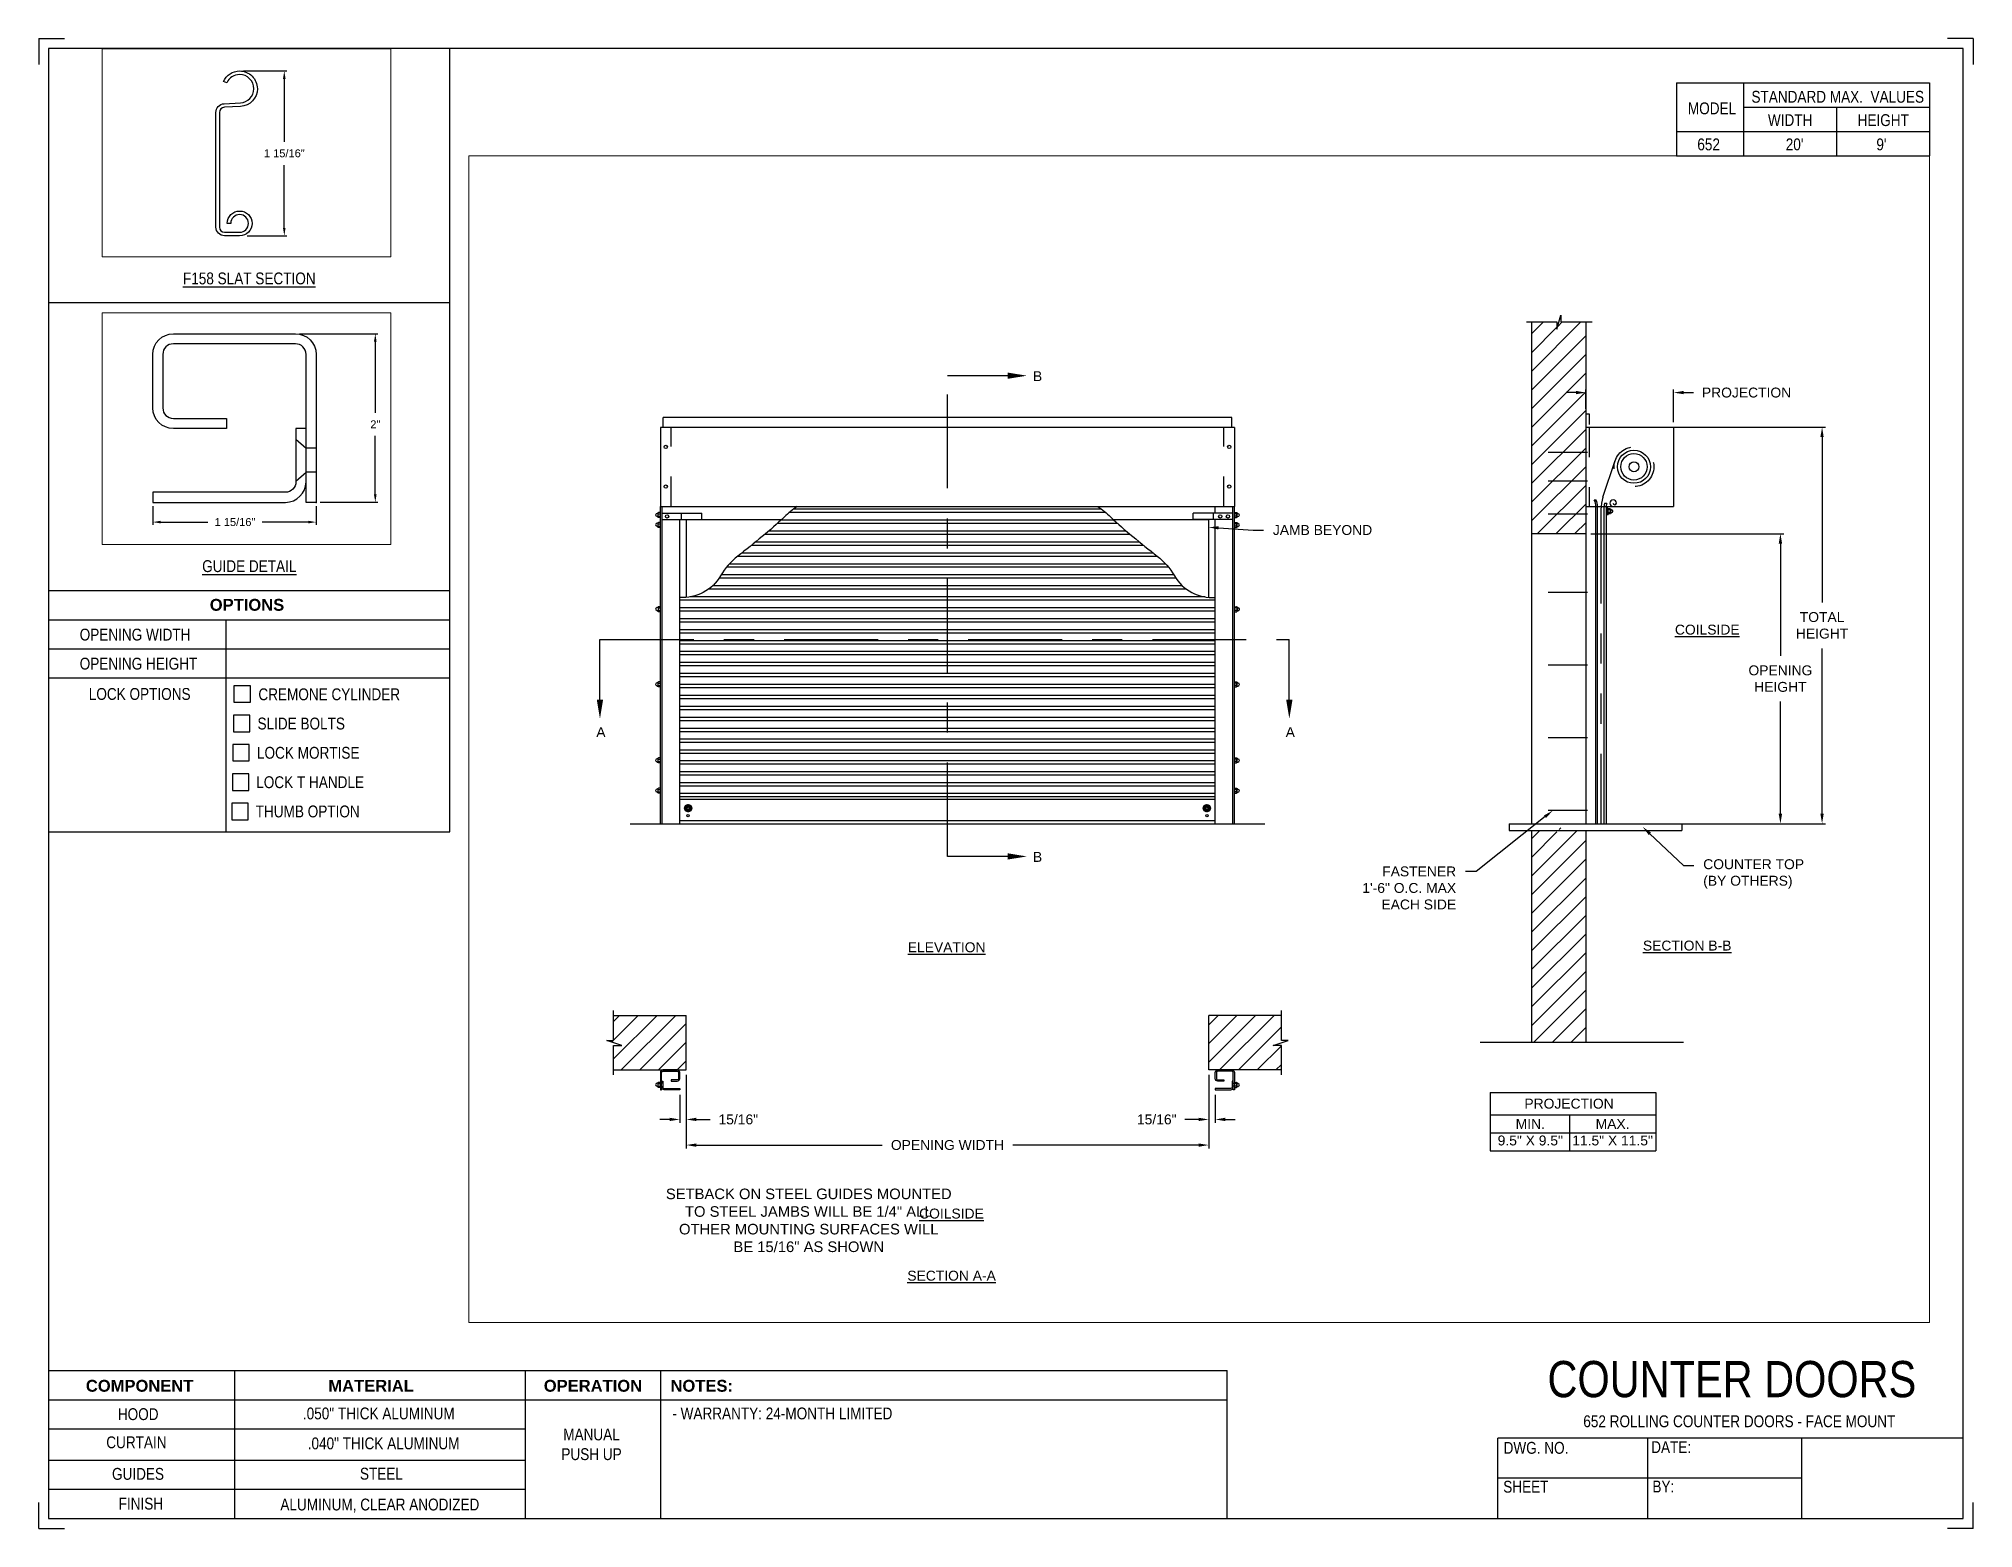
# Paper-space layout '652 PUSH UP' of a CAD drawing. Header units: inches. Extents: x 0.1 to 10.9, y 0.1 to 8.4.
# The model-space entities are those that its viewports show. They can reach past a viewport. Long polylines and large blocks are cut down to what shows.
import ezdxf
from ezdxf import colors
from ezdxf.entities.mleader import LeaderData, LeaderLine
from ezdxf.math import Vec2, Vec3

# ---------------------------------------------------------------- set-up
doc = ezdxf.new("R2010")
doc.units = ezdxf.units.IN
doc.header["$LTSCALE"] = 0.25
doc.header["$MEASUREMENT"] = 0
for name, pattern in [('CENTER', [2, 1.25, -0.25, 0.25, -0.25]), ('CENTER2', [1.125, 0.75, -0.125, 0.125, -0.125]), ('HIDDEN', [0.375, 0.25, -0.125]), ('HIDDEN2', [0.1875, 0.125, -0.0625]), ('PHANTOM', [2.5, 1.25, -0.25, 0.25, -0.25, 0.25, -0.25])]:
    doc.linetypes.add(name, pattern=pattern)
for name, color, linetype in [('ANNOTATIONS', 1, 'Continuous'), ('DETAILS', 4, 'Continuous'), ('PUSH UP', 7, 'Continuous'), ('SECTION CUTS', 6, 'CENTER'), ('TITLE BLOCK', 7, 'Continuous')]:
    doc.layers.add(name, color=color, linetype=linetype)
doc.styles.add('ARIAL', font='arial.ttf', dxfattribs={"height": 0.09375})
doc.styles.add('CADdetails-DIMENSIONS', font='ARIALN.TTF', dxfattribs={"height": 2.38})
doc.styles.get("Standard").update_dxf_attribs({"font": 'romans.shx'})
doc.dimstyles.new('ARIAL', dxfattribs={"dimtxt": 0.09375, "dimasz": 0.09375, "dimexe": 0.03125, "dimexo": 0.046875, "dimgap": 0.09, "dimtad": 0, "dimtih": 1, "dimtoh": 1, "dimdec": 4, "dimzin": 0, "dimdsep": 46, "dimlunit": 4, "dimtxsty": 'ARIAL', "dimcen": 0.09, "dimadec": 0, "dimazin": 0, "dimtfac": 1, "dimtdec": 4, "dimtix": 1, "dimtofl": 0, "dimtmove": 0, "dimatfit": 3, "dimfxl": 0.18, "dimfrac": 2, "dimtolj": 1, "dimtzin": 0, "dimarcsym": 0})
doc.dimstyles.new('STANDARD$0', dxfattribs={"dimtxt": 0.09375, "dimasz": 0.09375, "dimexe": 0.03125, "dimexo": 0.046875, "dimgap": 0.09, "dimtad": 0, "dimtih": 1, "dimtoh": 1, "dimdec": 4, "dimzin": 0, "dimdsep": 46, "dimtxsty": 'ARIAL', "dimcen": 0.09, "dimadec": 0, "dimazin": 0, "dimtfac": 1, "dimtdec": 4, "dimtofl": 0, "dimtmove": 0, "dimatfit": 1, "dimfxl": 1, "dimtolj": 1, "dimtzin": 0, "dimarcsym": 0})
pattern_1 = [(45, (-17.93396, 0.7483), (-0.088388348, 0.088388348), [])]
pattern_2 = [(45, (-18.69422, 0.7483), (-0.08838835, 0.08838835), [])]

psp = doc.layouts.new('652 PUSH UP')

# ---------------------------------------------------------------- texts
at = {"layer": 'TITLE BLOCK', "attachment_point": 2, "style": 'CADdetails-DIMENSIONS'}
for s, width, insert, char_height in [('MODEL', 0.28815, (9.45, 8.068), 0.0664), ('STANDARD MAX.  VALUES', 1.75949, (10.155, 8.133), 0.06641), ('WIDTH', 0.42908, (9.888, 8.002), 0.0664), ('HEIGHT', 0.42908, (10.41, 8.002), 0.0664), ('\\pxqc;652', 0.29952, (9.431, 7.866), 0.0664)]:
    psp.add_mtext_dynamic_manual_height_columns(s, width=width, gutter_width=1.363, heights=[0], dxfattribs=dict(at, insert=insert, char_height=char_height))
at = {"layer": 'TITLE BLOCK', "style": 'CADdetails-DIMENSIONS'}
for s, insert, char_height, width, attachment_point in [("20'", (9.913, 7.866), 0.0664, 1.75949, 2), ("9'", (10.4, 7.866), 0.0664, 1.75949, 2), ('{\\LF158 SLAT SECTION}', (1.248, 7.114), 0.06641, 1.75949, 2), ('{\\LGUIDE DETAIL}', (1.248, 5.5), 0.06641, 1.75949, 2), ('{\\fArial|b1|i0|c0|p34;OPTIONS}', (1.235, 5.283), 0.06641, 1.75949, 2), ('OPENING WIDTH', (0.297, 5.116), 0.06641, 1.30693, 1), ('OPENING HEIGHT', (0.297, 4.953), 0.06641, 1.30693, 1), ('LOCK OPTIONS', (0.348, 4.783), 0.06641, 1.30693, 1), ('CREMONE CYLINDER', (1.299, 4.781), 0.06641, 1.23928, 1), ('SLIDE BOLTS', (1.294, 4.617), 0.06641, 1.53035, 1), ('LOCK MORTISE', (1.291, 4.453), 0.06641, 1.53035, 1), ('LOCK T HANDLE', (1.287, 4.288), 0.06641, 1.53035, 1), ('THUMB OPTION', (1.284, 4.124), 0.06641, 1.53035, 1), ('\\A1;\\pxqc;COUNTER DOORS', (10.772, 1.008), 0.20312, 2.42116, 3), ('{\\fArial|b1|i0|c0|p34;COMPONENT}', (0.633, 0.902), 0.06641, 1.75949, 2), ('{\\fArial|b1|i0|c0|p34;MATERIAL}', (1.931, 0.902), 0.06641, 1.75949, 2), ('{\\fArial|b1|i0|c0|p34;OPERATION}', (3.175, 0.902), 0.06641, 1.75949, 2), ('{\\fArial|b1|i0|c0|p34;NOTES:}', (3.785, 0.902), 0.06641, 1.75949, 2), ('HOOD', (0.625, 0.743), 0.0664, 1.75949, 2), ('  .050" THICK ALUMINUM', (1.953, 0.747), 0.06641, 1.75949, 2), ('\\pxql,t2;- WARRANTY: 24-MONTH LIMITED', (5.176, 0.747), 0.06641, 3.11182, 2), ('652 ROLLING COUNTER DOORS - FACE MOUNT', (9.603, 0.703), 0.06641, 2.79915, 2), ('CURTAIN', (0.615, 0.585), 0.0664, 1.75949, 2), ('  .040" THICK ALUMINUM', (1.98, 0.579), 0.06641, 1.75949, 2), ('\\pxqc;\\PMANUAL PUSH UP', (3.167, 0.74), 0.06641, 0.40286, 2), ('DWG. NO.', (8.463, 0.554), 0.0664, 1.75949, 2), ('DATE:', (9.221, 0.558), 0.0664, 1.75949, 2), ('GUIDES', (0.624, 0.408), 0.0664, 1.75949, 2), ('STEEL', (1.989, 0.409), 0.0664, 1.75949, 2), ('SHEET', (8.406, 0.336), 0.0664, 1.75949, 2), ('BY:', (9.177, 0.337), 0.0664, 1.75949, 2), ('FINISH', (0.64, 0.241), 0.0664, 1.75949, 2), ('ALUMINUM, CLEAR ANODIZED', (1.98, 0.236), 0.06641, 1.75949, 2)]:
    psp.add_mtext(s, dxfattribs=dict(at, insert=insert, char_height=char_height, width=width, attachment_point=attachment_point))

msp = doc.modelspace()

# ---------------------------------------------------------------- texts
at = {"layer": 'ANNOTATIONS', "char_height": 0.09375, "attachment_point": 2, "style": 'ARIAL'}
for s, insert, width in [('{\\LCOILSIDE}', (186.74487, 260.94368), 1.3823677), ('{\\LELEVATION}', (179.55534, 257.94019), 3.0834986), ('{\\LSECTION B-B}', (186.55482, 257.95615), 1.3823677), ('{\\LCOILSIDE}', (179.60081, 255.42212), 1.3823677), ('{\\LSECTION A-A}', (179.60195, 254.83468), 1.3823677)]:
    msp.add_mtext(s, dxfattribs=dict(at, insert=insert, width=width))
for s, width, insert in [('PROJECTION ', 1.7594917, (185.43811, 256.4615)), ('MIN.\\P9.5" X 9.5" ', 0.6711642, (185.07208, 256.26951)), ('MAX.\\P11.5" X 11.5"', 0.7869326, (185.84973, 256.26951))]:
    msp.add_mtext_dynamic_manual_height_columns(s, width=width, gutter_width=1.36268, heights=[0], dxfattribs=dict(at, insert=insert))
at = {"layer": 'ANNOTATIONS', "linetype": 'Continuous', "insert": (176.90145, 255.61134), "char_height": 0.1, "attachment_point": 1, "style": 'ARIAL'}
msp.add_mtext('\\pxqc;SETBACK ON STEEL GUIDES MOUNTED\\PTO STEEL JAMBS WILL BE 1/4" ALL\\POTHER MOUNTING SURFACES WILL\\PBE 15/16" AS SHOWN', dxfattribs=at)
at = {"layer": 'SECTION CUTS', "style": 'ARIAL'}
for s, p in [('B', (180.37124, 263.24627)), ('A', (176.24391, 259.88065)), ('A', (182.75987, 259.88065)), ('B', (180.37124, 258.70055))]:
    msp.add_text(s, height=0.09375, dxfattribs=at).set_placement(p)

# ---------------------------------------------------------------- blocks, each defined once
blk = doc.blocks.new('*D5')
at = {"layer": 'ANNOTATIONS', "color": 0, "lineweight": -2, "transparency": 16777216}
for p, q in [((170.877, 254.326), (170.877, 254.107)), ((172.814, 254.326), (172.814, 254.107)), ((170.971, 254.138), (171.53, 254.138)), ((172.721, 254.138), (172.173, 254.138))]:
    blk.add_line(p, q, dxfattribs=at)
at = {"layer": 'ANNOTATIONS', "color": 0, "transparency": 16777216}
for points in [[(170.971, 254.154), (170.971, 254.123), (170.877, 254.138)], [(172.721, 254.154), (172.721, 254.123), (172.814, 254.138)]]:
    blk.add_solid(points, dxfattribs=at)
at = {"layer": 'defpoints', "color": 0, "transparency": 16777216}
for p in [(170.877, 254.373), (172.814, 254.373), (170.877, 254.138)]:
    blk.add_point(p, dxfattribs=at)
at = {"layer": 'ANNOTATIONS', "color": 0, "transparency": 16777216, "insert": (171.852, 254.138), "char_height": 0.09375, "attachment_point": 5, "style": 'ARIAL'}
blk.add_mtext('\\A1;1 15/16"', dxfattribs=at)
blk = doc.blocks.new('*D6')
at = {"layer": 'ANNOTATIONS', "color": 0, "lineweight": -2, "transparency": 16777216}
for p, q in [((172.616, 256.373), (173.547, 256.373)), ((173.516, 256.279), (173.516, 255.435)), ((173.516, 254.466), (173.516, 255.161)), ((172.861, 254.373), (173.547, 254.373))]:
    blk.add_line(p, q, dxfattribs=at)
at = {"layer": 'ANNOTATIONS', "color": 0, "transparency": 16777216}
for points in [[(173.5, 256.279), (173.531, 256.279), (173.516, 256.373)], [(173.5, 254.466), (173.531, 254.466), (173.516, 254.373)]]:
    blk.add_solid(points, dxfattribs=at)
at = {"layer": 'defpoints', "color": 0, "transparency": 16777216}
for p in [(172.569, 256.373), (173.516, 256.373), (172.814, 254.373)]:
    blk.add_point(p, dxfattribs=at)
at = {"layer": 'ANNOTATIONS', "color": 0, "transparency": 16777216, "insert": (173.516, 255.298), "char_height": 0.0938, "attachment_point": 5, "style": 'ARIAL'}
blk.add_mtext('\\A1;2"', dxfattribs=at)
blk = doc.blocks.new('*D7')
at = {"layer": 'ANNOTATIONS', "color": 0, "lineweight": -2, "transparency": 16777216}
for p, q in [((177.094, 256.686), (177.094, 255.991)), ((182.032, 256.686), (182.032, 255.991)), ((177.188, 256.023), (178.947, 256.023)), ((181.938, 256.023), (180.18, 256.023))]:
    blk.add_line(p, q, dxfattribs=at)
at = {"layer": 'ANNOTATIONS', "color": 0, "transparency": 16777216}
for points in [[(177.188, 256.038), (177.188, 256.007), (177.094, 256.023)], [(181.938, 256.038), (181.938, 256.007), (182.032, 256.023)]]:
    blk.add_solid(points, dxfattribs=at)
at = {"layer": 'defpoints', "color": 0, "transparency": 16777216}
for p in [(177.094, 256.733), (182.032, 256.733), (182.032, 256.023)]:
    blk.add_point(p, dxfattribs=at)
at = {"layer": 'ANNOTATIONS', "color": 0, "transparency": 16777216, "insert": (179.563, 256.023), "char_height": 0.09375, "width": 2.38041, "attachment_point": 5, "style": 'ARIAL'}
blk.add_mtext('\\A1;OPENING WIDTH', dxfattribs=at)
blk = doc.blocks.new('*D9')
at = {"layer": 'ANNOTATIONS', "color": 0, "lineweight": -2, "transparency": 16777216}
for p, q in [((182.032, 256.686), (182.032, 256.234)), ((182.094, 256.498), (182.094, 256.234)), ((181.938, 256.265), (181.808, 256.265)), ((182.188, 256.265), (182.282, 256.265))]:
    blk.add_line(p, q, dxfattribs=at)
at = {"layer": 'ANNOTATIONS', "color": 0, "transparency": 16777216}
for points in [[(181.938, 256.281), (181.938, 256.25), (182.032, 256.265)], [(182.188, 256.281), (182.188, 256.25), (182.094, 256.265)]]:
    blk.add_solid(points, dxfattribs=at)
at = {"layer": 'defpoints', "color": 0, "transparency": 16777216}
for p in [(182.032, 256.733), (182.094, 256.545), (182.094, 256.265)]:
    blk.add_point(p, dxfattribs=at)
at = {"layer": 'ANNOTATIONS', "color": 0, "transparency": 16777216, "insert": (181.541, 256.265), "char_height": 0.0938, "attachment_point": 5, "style": 'ARIAL'}
blk.add_mtext('\\A1;15/16"', dxfattribs=at)
blk = doc.blocks.new('*D10')
at = {"layer": 'ANNOTATIONS', "color": 0, "lineweight": -2, "transparency": 16777216}
for p, q in [((177.094, 256.686), (177.094, 256.234)), ((177.032, 256.498), (177.032, 256.234)), ((176.938, 256.265), (176.844, 256.265)), ((177.188, 256.265), (177.319, 256.265))]:
    blk.add_line(p, q, dxfattribs=at)
at = {"layer": 'ANNOTATIONS', "color": 0, "transparency": 16777216}
for points in [[(176.938, 256.281), (176.938, 256.25), (177.032, 256.265)], [(177.188, 256.281), (177.188, 256.25), (177.094, 256.265)]]:
    blk.add_solid(points, dxfattribs=at)
at = {"layer": 'defpoints', "color": 0, "transparency": 16777216}
for p in [(177.094, 256.733), (177.032, 256.545), (177.032, 256.265)]:
    blk.add_point(p, dxfattribs=at)
at = {"layer": 'ANNOTATIONS', "color": 0, "transparency": 16777216, "insert": (177.586, 256.265), "char_height": 0.0938, "attachment_point": 5, "style": 'ARIAL'}
blk.add_mtext('\\A1;15/16"', dxfattribs=at)
blk = doc.blocks.new('*X8')
at = {"color": 0, "linetype": 'Continuous'}
for p, q in [((2.144, 5.299), (2.185, 5.339)), ((2.144, 5.304), (2.18, 5.339)), ((2.144, 5.309), (2.174, 5.339)), ((2.145, 5.294), (2.189, 5.338)), ((2.146, 5.317), (2.167, 5.338)), ((2.147, 5.29), (2.193, 5.336)), ((2.149, 5.287), (2.167, 5.305)), ((2.164, 5.274), (2.209, 5.319)), ((2.168, 5.272), (2.211, 5.315)), ((2.172, 5.271), (2.212, 5.311)), ((2.177, 5.271), (2.212, 5.306)), ((2.178, 5.316), (2.196, 5.334)), ((2.183, 5.315), (2.2, 5.332)), ((2.186, 5.313), (2.203, 5.329)), ((2.188, 5.31), (2.205, 5.326)), ((2.189, 5.305), (2.207, 5.323)), ((2.151, 5.284), (2.168, 5.3)), ((2.154, 5.281), (2.17, 5.297)), ((2.157, 5.278), (2.174, 5.295)), ((2.16, 5.276), (2.178, 5.294)), ((2.183, 5.271), (2.212, 5.3)), ((2.191, 5.273), (2.21, 5.293))]:
    blk.add_line(p, q, dxfattribs=at)
blk = doc.blocks.new('*D11')
at = {"layer": 'ANNOTATIONS', "color": 0, "lineweight": -2, "transparency": 16777216}
for p, q in [((185.505, 263.138), (185.411, 263.138)), ((185.598, 262.984), (185.598, 263.169)), ((186.427, 262.858), (186.427, 263.169)), ((186.521, 263.138), (186.614, 263.138))]:
    blk.add_line(p, q, dxfattribs=at)
at = {"layer": 'ANNOTATIONS', "color": 0, "transparency": 16777216}
for points in [[(185.505, 263.154), (185.505, 263.123), (185.598, 263.138)], [(186.521, 263.154), (186.521, 263.123), (186.427, 263.138)]]:
    blk.add_solid(points, dxfattribs=at)
at = {"layer": 'defpoints', "color": 0, "transparency": 16777216}
for p in [(186.427, 263.138), (185.598, 262.937), (186.427, 262.812)]:
    blk.add_point(p, dxfattribs=at)
at = {"layer": 'ANNOTATIONS', "color": 0, "transparency": 16777216, "insert": (187.116, 263.138), "char_height": 0.09375, "attachment_point": 5, "style": 'ARIAL'}
blk.add_mtext('\\A1;PROJECTION', dxfattribs=at)
blk = doc.blocks.new('*D12')
at = {"layer": 'ANNOTATIONS', "color": 0, "lineweight": -2, "transparency": 16777216}
for p, q in [((185.645, 261.804), (187.467, 261.804)), ((187.436, 261.711), (187.436, 260.65)), ((187.436, 259.155), (187.436, 260.216)), ((185.896, 259.062), (187.467, 259.062))]:
    blk.add_line(p, q, dxfattribs=at)
at = {"layer": 'ANNOTATIONS', "color": 0, "transparency": 16777216}
for points in [[(187.42, 261.711), (187.452, 261.711), (187.436, 261.804)], [(187.42, 259.155), (187.452, 259.155), (187.436, 259.062)]]:
    blk.add_solid(points, dxfattribs=at)
at = {"layer": 'defpoints', "color": 0, "transparency": 16777216}
for p in [(185.598, 261.804), (185.849, 259.062), (187.436, 259.062)]:
    blk.add_point(p, dxfattribs=at)
at = {"layer": 'ANNOTATIONS', "color": 0, "transparency": 16777216, "insert": (187.436, 260.433), "char_height": 0.09375, "attachment_point": 5, "style": 'ARIAL'}
blk.add_mtext('\\A1;OPENING \\PHEIGHT', dxfattribs=at)
blk = doc.blocks.new('*D13')
at = {"layer": 'ANNOTATIONS', "color": 0, "lineweight": -2, "transparency": 16777216}
for p, q in [((186.395, 262.812), (187.861, 262.812)), ((187.83, 262.718), (187.83, 261.154)), ((187.83, 259.155), (187.83, 260.719)), ((186.395, 259.062), (187.861, 259.062))]:
    blk.add_line(p, q, dxfattribs=at)
at = {"layer": 'ANNOTATIONS', "color": 0, "transparency": 16777216}
for points in [[(187.814, 262.718), (187.845, 262.718), (187.83, 262.812)], [(187.814, 259.155), (187.845, 259.155), (187.83, 259.062)]]:
    blk.add_solid(points, dxfattribs=at)
at = {"layer": 'defpoints', "color": 0, "transparency": 16777216}
for p in [(186.348, 262.812), (186.348, 259.062), (187.83, 259.062)]:
    blk.add_point(p, dxfattribs=at)
at = {"layer": 'ANNOTATIONS', "color": 0, "transparency": 16777216, "insert": (187.83, 260.937), "char_height": 0.0938, "attachment_point": 5, "style": 'ARIAL'}
blk.add_mtext('\\A1;TOTAL \\PHEIGHT', dxfattribs=at)
blk = doc.blocks.new('*D57')
at = {"layer": 'ANNOTATIONS', "color": 0, "lineweight": -2, "transparency": 16777216}
for p, q in [((171.954, 259.415), (172.468, 259.415)), ((172.437, 259.321), (172.437, 258.576)), ((172.437, 257.554), (172.437, 258.299)), ((171.996, 257.46), (172.468, 257.46))]:
    blk.add_line(p, q, dxfattribs=at)
at = {"layer": 'ANNOTATIONS', "color": 0, "transparency": 16777216}
for points in [[(172.421, 259.321), (172.452, 259.321), (172.437, 259.415)], [(172.421, 257.554), (172.452, 257.554), (172.437, 257.46)]]:
    blk.add_solid(points, dxfattribs=at)
at = {"layer": 'defpoints', "color": 0, "transparency": 16777216}
for p in [(171.907, 259.415), (171.949, 257.46), (172.437, 257.46)]:
    blk.add_point(p, dxfattribs=at)
at = {"layer": 'ANNOTATIONS', "color": 0, "transparency": 16777216, "insert": (172.437, 258.438), "char_height": 0.09375, "attachment_point": 5, "style": 'ARIAL'}
blk.add_mtext('\\A1;1 15/16"', dxfattribs=at)

# ---------------------------------------------------------------- dimensions: what is measured, and where the dimension line sits
at = {"layer": 'ANNOTATIONS'}
for base, p1, p2, text, picture, middle in [((186.42691, 263.13815), (185.59848, 262.93742), (186.42691, 262.81161), 'PROJECTION', '*D11', (187.11602, 263.13815)), ((177.03197, 256.26538), (177.09447, 256.73272), (177.03197, 256.54532), '15/16"', '*D10', (177.58554, 256.26538)), ((182.09447, 256.26538), (182.03197, 256.73272), (182.09447, 256.54532), '15/16"', '*D9', (181.54089, 256.26538))]:
    dim = msp.add_linear_dim(base=base, p1=p1, p2=p2, text=text, dimstyle='STANDARD$0', dxfattribs=at)
    dim.commit()
    dim.dimension.update_dxf_attribs({"geometry": picture, "text_midpoint": middle, "dimtype": 160})
for base, p1, p2, text, picture, middle in [((187.8298, 259.06161), (186.34848, 262.81161), (186.34848, 259.06161), 'TOTAL \\PHEIGHT', '*D13', (187.8298, 260.93661)), ((187.43605, 259.06161), (185.59848, 261.80441), (185.84878, 259.06161), 'OPENING \\PHEIGHT', '*D12', (187.43605, 260.43301))]:
    dim = msp.add_linear_dim(base=base, p1=p1, p2=p2, angle=90, text=text, dimstyle='STANDARD$0', dxfattribs=at)
    dim.commit()
    dim.dimension.update_dxf_attribs({"geometry": picture, "text_midpoint": middle})
dim = msp.add_linear_dim(base=(172.43684, 257.46018), p1=(171.90727, 259.41499), p2=(171.94944, 257.46018), angle=90, text='1 15/16"', dimstyle='STANDARD$0', dxfattribs=at)
dim.commit()
dim.dimension.update_dxf_attribs({"geometry": '*D57', "text_midpoint": (172.43684, 258.43759), "dimtype": 160})
dim = msp.add_linear_dim(base=(182.03197, 256.0225), p1=(177.09447, 256.73272), p2=(182.03197, 256.73272), text='OPENING WIDTH', dimstyle='STANDARD$0', dxfattribs=at)
dim.commit()
dim.dimension.update_dxf_attribs({"geometry": '*D7', "text_midpoint": (179.56322, 256.0225)})
for base, p2, angle, picture, middle in [((173.51571, 256.37255), (172.56934, 256.37255), 90, '*D6', (173.51571, 255.29795)), ((170.87684, 254.13825), (170.87684, 254.37255), 180, '*D5', (171.85177, 254.13825))]:
    dim = msp.add_linear_dim(base=base, p1=(172.81434, 254.37255), p2=p2, angle=angle, dimstyle='ARIAL', dxfattribs=at)
    dim.commit()
    dim.dimension.update_dxf_attribs({"geometry": picture, "text_midpoint": middle, "dimtype": 160})

# ---------------------------------------------------------------- hatches: boundary and pattern name
at = {"layer": 'PUSH UP', "linetype": 'Continuous'}
h = msp.add_hatch(dxfattribs=at)
h.set_pattern_fill('ANSI31', color=256, style=0)
h.set_pattern_definition(pattern_1)
h.paths.add_polyline_path([(185.59848, 263.07154), (185.59848, 263.80613), (185.36198, 263.80613), (185.36198, 263.87079), (185.32357, 263.73743), (185.32357, 263.80613), (185.08285, 263.80613), (185.08285, 263.25583)])
h.paths.add_polyline_path([(185.08285, 263.25583), (185.08285, 261.80441), (185.59848, 261.80441), (185.59848, 263.05778), (185.59848, 263.07154)])
h = msp.add_hatch(dxfattribs=at)
h.set_pattern_fill('ANSI31', color=256, style=0)
h.set_pattern_definition(pattern_1)
h.paths.add_polyline_path([(185.59848, 258.99761), (185.36198, 258.99761), (185.36198, 259.06226), (185.32357, 258.92891), (185.32357, 258.99761), (185.08285, 258.99761), (185.08285, 256.99589), (185.59848, 256.99589)])
at = {"layer": 'PUSH UP'}
h = msp.add_hatch(dxfattribs=at)
h.set_pattern_fill('ANSI31', color=256, style=0)
h.set_pattern_definition(pattern_2)
h.paths.add_polyline_path([(177.09447, 257.24834), (176.40697, 257.24834), (176.40697, 257.01114), (176.34286, 257.01114), (176.48493, 256.96424), (176.40697, 256.96424), (176.40697, 256.73272), (177.09447, 256.73272), (177.09447, 256.89522)])
h = msp.add_hatch(dxfattribs=at)
h.set_pattern_fill('ANSI31', color=256, style=0)
h.set_pattern_definition(pattern_2)
h.paths.add_polyline_path([(182.78357, 257.01114), (182.71947, 257.01114), (182.71947, 257.24834), (182.03197, 257.24834), (182.03197, 256.73272), (182.05014, 256.73272), (182.71947, 256.73272), (182.71947, 256.96424), (182.6415, 256.96424)])

# ---------------------------------------------------------------- linework, layer by layer
at = {"layer": 'ANNOTATIONS'}
for p, q in [((184.6919, 256.52094), (184.6919, 255.96957)), ((184.6919, 256.52094), (186.25701, 256.52094)), ((186.25701, 256.52094), (186.25701, 255.96957)), ((184.6919, 256.30947), (186.25701, 256.30947)), ((185.44227, 256.30947), (185.44227, 255.96957)), ((184.6919, 256.13952), (186.25701, 256.13952)), ((184.6919, 255.96957), (186.25701, 255.96957))]:
    msp.add_line(p, q, dxfattribs=at)
at = {"layer": 'DETAILS'}
for p, q in [((171.9065, 259.41499), (171.90726, 259.41499)), ((171.9065, 259.37299), (171.90726, 259.37299)), ((171.12184, 256.37255), (172.56934, 256.37255)), ((172.57434, 255.12255), (172.69434, 255.01317)), ((172.81434, 255.01317), (172.69434, 255.01317)), ((172.57434, 254.62255), (172.69434, 254.73192)), ((172.81434, 254.73192), (172.69434, 254.73192))]:
    msp.add_line(p, q, dxfattribs=at)
msp.add_lwpolyline([(172.11727, 259.20499, -0.39895955), (171.91826, 258.99528), (171.72602, 258.9852, 0.39895955), (171.66726, 258.92329), (171.66726, 257.56418, 0.41421356), (171.72926, 257.50218), (171.90726, 257.50218, 2.41421356), (171.80226, 257.60718), (171.76026, 257.60718, -2.41421356), (171.90726, 257.46018), (171.72926, 257.46018, -0.41421356), (171.62526, 257.56418), (171.62526, 258.92329, -0.39895955), (171.72382, 259.02715), (171.91607, 259.03722, 0.39895955), (172.07527, 259.20499, 0.41491795), (171.90687, 259.37299, 0.29455643), (171.75408, 259.27495), (171.75377, 259.27426), (171.71555, 259.29168), (171.71586, 259.29237, -0.29428604), (171.9069, 259.41499, -0.41473176)], format="xyb", close=True, dxfattribs=at)
for points in [[(172.56934, 256.37255, -0.41421356), (172.81434, 256.12755), (172.81434, 254.37255), (172.69434, 254.37255), (172.69434, 256.12755, 0.41421356), (172.56934, 256.25255), (171.12184, 256.25255, 0.41421356), (170.99684, 256.12755), (170.99684, 255.49255, 0.41421356), (171.12184, 255.36755), (171.75184, 255.36755), (171.75184, 255.24755), (171.12184, 255.24755, -0.41421356), (170.87684, 255.49255), (170.87684, 256.12755, -0.41421356), (171.12184, 256.37255)], [(172.69434, 255.24755), (172.57434, 255.24755), (172.57434, 254.61755, -0.41421356), (172.44934, 254.49255), (170.87684, 254.49255), (170.87684, 254.37255), (172.44934, 254.37255, 0.41421356), (172.69434, 254.61755)]]:
    msp.add_lwpolyline(points, format="xyb", dxfattribs=at)
msp.add_point((172.81434, 254.37255), dxfattribs=at)
msp.add_point((172.81434, 254.37255), dxfattribs=at)
at = {"layer": 'PUSH UP', "linetype": 'Continuous'}
for p, q in [((185.32357, 263.73743), (185.36198, 263.87079)), ((185.36198, 263.87079), (185.36198, 263.80613)), ((185.03646, 263.80613), (185.32357, 263.80613)), ((185.08285, 263.80613), (185.08285, 259.06161)), ((185.32357, 263.80613), (185.32357, 263.73743)), ((185.36198, 263.80613), (185.65717, 263.80613)), ((185.59848, 259.06161), (185.59848, 263.80613)), ((182.27611, 262.8096), (176.85032, 262.8096)), ((176.85032, 262.8096), (176.85032, 262.06161)), ((182.25072, 262.90335), (176.87572, 262.90335)), ((176.87572, 262.8096), (176.87572, 262.90335)), ((182.25072, 262.8096), (182.25072, 262.90335)), ((182.27611, 262.8096), (182.27611, 262.06161)), ((185.59848, 262.93742), (185.6272, 262.93742)), ((185.59848, 262.81161), (186.42691, 262.81161)), ((185.6272, 262.93742), (185.6272, 262.83771)), ((186.42691, 262.81161), (186.42691, 262.06161)), ((176.85032, 262.61529), (176.85032, 262.25592)), ((185.75873, 262.15069), (185.87407, 262.49601)), ((176.85032, 259.06161), (176.85032, 262.06161)), ((176.85032, 262.06161), (182.27611, 262.06161)), ((176.86595, 259.06161), (176.86595, 262.06161)), ((182.09447, 261.99911), (182.09447, 262.06161)), ((182.26048, 259.06161), (182.26048, 262.06161)), ((182.27611, 259.06161), (182.27611, 262.06161)), ((185.59848, 262.06161), (186.42691, 262.06161)), ((185.67691, 262.12411), (185.69253, 262.12411)), ((185.67691, 262.06161), (185.70816, 262.06161)), ((185.69253, 259.06161), (185.69253, 262.06161)), ((185.70816, 259.06161), (185.70816, 262.06161)), ((185.70816, 262.06161), (185.77066, 262.06161)), ((185.77066, 259.06161), (185.77066, 262.06161)), ((185.77066, 262.06161), (185.79019, 262.06161)), ((185.77463, 262.09286), (185.79416, 262.09286)), ((185.79019, 262.06161), (185.79019, 259.06161)), ((185.80582, 262.04847), (185.79019, 262.04847)), ((185.80582, 261.98597), (185.80582, 262.04847)), ((185.80915, 262.04066), (185.82525, 262.04066)), ((176.81826, 261.99599), (176.80927, 261.99079)), ((176.81826, 261.90224), (176.80927, 261.89704)), ((176.81878, 261.96516), (176.80928, 261.97063)), ((176.81878, 261.87141), (176.80928, 261.87688)), ((176.82691, 261.99842), (176.82682, 261.96232)), ((176.82691, 261.90467), (176.82682, 261.86857)), ((176.84737, 261.95728), (176.83008, 261.95728)), ((176.84737, 261.86353), (176.83008, 261.86353)), ((176.83011, 261.96899), (176.8471, 261.96899)), ((176.83011, 261.87524), (176.8471, 261.87524)), ((176.83049, 261.99243), (176.84726, 261.99243)), ((176.83049, 261.89868), (176.84726, 261.89868)), ((176.84699, 262.00415), (176.83089, 262.00415)), ((176.84699, 261.9104), (176.83089, 261.9104)), ((176.86595, 261.99911), (177.24095, 261.99911)), ((176.86595, 261.93661), (177.24095, 261.93661)), ((177.03197, 259.06161), (177.03197, 261.93661)), ((177.04759, 261.93661), (177.04759, 261.99911)), ((177.09447, 261.9346), (177.09447, 261.20258)), ((177.99171, 261.9346), (177.09447, 261.9346)), ((177.24095, 261.93661), (177.24095, 261.99911)), ((181.1713, 261.90054), (177.95513, 261.90054)), ((181.1377, 261.93179), (177.98874, 261.93179)), ((181.05909, 262.00416), (178.06734, 262.00416)), ((181.01866, 262.03541), (178.10777, 262.03541)), ((182.03197, 261.9346), (181.13472, 261.9346)), ((182.26048, 261.99911), (181.88548, 261.99911)), ((181.88548, 261.93661), (181.88548, 261.99911)), ((182.26048, 261.93661), (181.88548, 261.93661)), ((182.03197, 261.20223), (182.03197, 261.9346)), ((182.07884, 261.93661), (182.07884, 261.99911)), ((182.09447, 259.06161), (182.09447, 261.93661)), ((182.27906, 261.95728), (182.29635, 261.95728)), ((182.27906, 261.86353), (182.29635, 261.86353)), ((182.29594, 261.99243), (182.27917, 261.99243)), ((182.29594, 261.89868), (182.27917, 261.89868)), ((182.29633, 261.96899), (182.27933, 261.96899)), ((182.29633, 261.87524), (182.27933, 261.87524)), ((182.27945, 262.00415), (182.29554, 262.00415)), ((182.27945, 261.9104), (182.29554, 261.9104)), ((182.29952, 261.99842), (182.29961, 261.96232)), ((182.29952, 261.90467), (182.29961, 261.86857)), ((182.30765, 261.96516), (182.31715, 261.97063)), ((182.30765, 261.87141), (182.31715, 261.87688)), ((182.30817, 261.99599), (182.31716, 261.99079)), ((182.30817, 261.90224), (182.31716, 261.89704)), ((185.79019, 261.98597), (185.80582, 261.98597)), ((185.80877, 261.99378), (185.82606, 261.99378)), ((185.82565, 262.02894), (185.80888, 262.02894)), ((185.82603, 262.0055), (185.80904, 262.0055)), ((185.82923, 262.03493), (185.82932, 261.99883)), ((185.83735, 262.00166), (185.84686, 262.00713)), ((185.83788, 262.03249), (185.84687, 262.0273)), ((181.41751, 261.69332), (177.70892, 261.69332)), ((181.37869, 261.72457), (177.74774, 261.72457)), ((181.28991, 261.79693), (177.83652, 261.79693)), ((181.25291, 261.82818), (177.87353, 261.82818)), ((185.08285, 261.80441), (185.59848, 261.80441)), ((181.62549, 261.51734), (177.50094, 261.51734)), ((181.548, 261.5897), (177.57843, 261.5897)), ((181.50836, 261.62095), (177.61807, 261.62095)), ((181.78537, 261.31011), (177.34106, 261.31011)), ((181.72256, 261.38247), (177.40387, 261.38247)), ((181.703, 261.41372), (177.42343, 261.41372)), ((181.65228, 261.48609), (177.47415, 261.48609)), ((182.09447, 261.17524), (177.03197, 261.17524)), ((181.99803, 261.20649), (177.1284, 261.20649)), ((181.8239, 261.27886), (177.30253, 261.27886)), ((176.81907, 261.10536), (176.81008, 261.10017)), ((176.8196, 261.07453), (176.81009, 261.08)), ((176.82773, 261.1078), (176.82763, 261.07169)), ((176.84818, 261.06665), (176.83089, 261.06665)), ((176.83092, 261.07837), (176.84791, 261.07837)), ((176.8313, 261.10181), (176.84808, 261.10181)), ((176.8478, 261.11353), (176.8317, 261.11353)), ((182.09447, 261.10288), (177.03197, 261.10288)), ((182.09447, 261.07163), (177.03197, 261.07163)), ((182.09447, 260.99926), (177.03197, 260.99926)), ((182.09447, 260.96801), (177.03197, 260.96801)), ((182.27988, 261.06665), (182.29717, 261.06665)), ((182.29676, 261.10181), (182.27998, 261.10181)), ((182.29714, 261.07837), (182.28014, 261.07837)), ((182.28026, 261.11353), (182.29635, 261.11353)), ((182.30033, 261.1078), (182.30042, 261.07169)), ((182.30846, 261.07453), (182.31796, 261.08)), ((182.30898, 261.10536), (182.31797, 261.10017)), ((182.09447, 260.89565), (177.03197, 260.89565)), ((182.09447, 260.8644), (177.03197, 260.8644)), ((182.09447, 260.79203), (177.03197, 260.79203)), ((182.09447, 260.76078), (177.03197, 260.76078)), ((182.09447, 260.68842), (177.03197, 260.68842)), ((182.09447, 260.65717), (177.03197, 260.65717)), ((182.09447, 260.58481), (177.03197, 260.58481)), ((176.81826, 260.39452), (176.80927, 260.38933)), ((176.82691, 260.39696), (176.82682, 260.36086)), ((176.84699, 260.40269), (176.83089, 260.40269)), ((182.09447, 260.55356), (177.03197, 260.55356)), ((182.09447, 260.48119), (177.03197, 260.48119)), ((182.09447, 260.44994), (177.03197, 260.44994)), ((182.27945, 260.40269), (182.29554, 260.40269)), ((182.29952, 260.39696), (182.29961, 260.36086)), ((182.30817, 260.39452), (182.31716, 260.38933)), ((176.81878, 260.36369), (176.80928, 260.36916)), ((176.84737, 260.35581), (176.83008, 260.35581)), ((176.83011, 260.36753), (176.8471, 260.36753)), ((176.83049, 260.39097), (176.84726, 260.39097)), ((182.09447, 260.37758), (177.03197, 260.37758)), ((182.09447, 260.34633), (177.03197, 260.34633)), ((182.09447, 260.27396), (177.03197, 260.27396)), ((182.09447, 260.24271), (177.03197, 260.24271)), ((182.27906, 260.35581), (182.29635, 260.35581)), ((182.29594, 260.39097), (182.27917, 260.39097)), ((182.29633, 260.36753), (182.27933, 260.36753)), ((182.30765, 260.36369), (182.31715, 260.36916)), ((182.09447, 260.17035), (177.03197, 260.17035)), ((182.09447, 260.1391), (177.03197, 260.1391)), ((182.09447, 260.06673), (177.03197, 260.06673)), ((182.09447, 260.03548), (177.03197, 260.03548)), ((182.09447, 259.96312), (177.03197, 259.96312)), ((182.09447, 259.93187), (177.03197, 259.93187)), ((182.09447, 259.8595), (177.03197, 259.8595)), ((176.81826, 259.67577), (176.80927, 259.67058)), ((176.82691, 259.67821), (176.82682, 259.64211)), ((176.83049, 259.67222), (176.84726, 259.67222)), ((176.84699, 259.68394), (176.83089, 259.68394)), ((182.09447, 259.82825), (177.03197, 259.82825)), ((182.09447, 259.75589), (177.03197, 259.75589)), ((182.09447, 259.72464), (177.03197, 259.72464)), ((182.29594, 259.67222), (182.27917, 259.67222)), ((182.27945, 259.68394), (182.29554, 259.68394)), ((182.29952, 259.67821), (182.29961, 259.64211)), ((182.30817, 259.67577), (182.31716, 259.67058)), ((176.81878, 259.64494), (176.80928, 259.65041)), ((176.84737, 259.63706), (176.83008, 259.63706)), ((176.83011, 259.64878), (176.8471, 259.64878)), ((182.09447, 259.65542), (177.03197, 259.65542)), ((182.09447, 259.62417), (177.03197, 259.62417)), ((182.09447, 259.5518), (177.03197, 259.5518)), ((182.09447, 259.52055), (177.03197, 259.52055)), ((182.27906, 259.63706), (182.29635, 259.63706)), ((182.29633, 259.64878), (182.27933, 259.64878)), ((182.30765, 259.64494), (182.31715, 259.65041)), ((176.81826, 259.38938), (176.80927, 259.38419)), ((176.81878, 259.35855), (176.80928, 259.36402)), ((176.82691, 259.39182), (176.82682, 259.35571)), ((176.84737, 259.35067), (176.83008, 259.35067)), ((176.83011, 259.36239), (176.8471, 259.36239)), ((176.83049, 259.38582), (176.84726, 259.38582)), ((176.84699, 259.39754), (176.83089, 259.39754)), ((182.09447, 259.44819), (177.03197, 259.44819)), ((182.09447, 259.41694), (177.03197, 259.41694)), ((182.09447, 259.34752), (177.03197, 259.34752)), ((182.09447, 259.31627), (177.03197, 259.31627)), ((182.27906, 259.35067), (182.29635, 259.35067)), ((182.29594, 259.38582), (182.27917, 259.38582)), ((182.29633, 259.36239), (182.27933, 259.36239)), ((182.27945, 259.39754), (182.29554, 259.39754)), ((182.29952, 259.39182), (182.29961, 259.35571)), ((182.30765, 259.35855), (182.31715, 259.36402)), ((182.30817, 259.38938), (182.31716, 259.38419)), ((182.09447, 259.29135), (177.03197, 259.29135)), ((182.09447, 259.08866), (177.03197, 259.08866)), ((184.8735, 259.06161), (186.50473, 259.06161)), ((184.8735, 259.06161), (184.8735, 258.99761)), ((184.8735, 258.99761), (186.50473, 258.99761)), ((185.08285, 258.99761), (185.08285, 256.99625)), ((185.59848, 256.99625), (185.59848, 258.99761)), ((186.50473, 259.06161), (186.50473, 258.99761)), ((176.40697, 257.01114), (176.40697, 257.29522)), ((182.71947, 257.01114), (182.71947, 257.29522)), ((176.48493, 256.96424), (176.34286, 257.01114)), ((176.34286, 257.01114), (176.40697, 257.01114)), ((176.40697, 256.68584), (176.40697, 256.96424)), ((176.40697, 256.96424), (176.48493, 256.96424)), ((182.6415, 256.96424), (182.78357, 257.01114)), ((182.71947, 256.96424), (182.6415, 256.96424)), ((182.78357, 257.01114), (182.71947, 257.01114)), ((182.71947, 256.68584), (182.71947, 256.96424)), ((184.5971, 256.99625), (186.52083, 256.99625)), ((176.81826, 256.60746), (176.80927, 256.60227)), ((176.81878, 256.57663), (176.80928, 256.58211)), ((176.82691, 256.6099), (176.82682, 256.5738)), ((176.84737, 256.56876), (176.83008, 256.56876)), ((176.83011, 256.58047), (176.8471, 256.58047)), ((176.83049, 256.60391), (176.84726, 256.60391)), ((176.84699, 256.61563), (176.83089, 256.61563)), ((176.85033, 256.61016), (176.85032, 256.574)), ((176.85032, 256.60538), (176.86157, 256.60538)), ((176.85032, 256.57901), (176.86157, 256.57901)), ((176.87282, 256.61563), (176.86157, 256.60538)), ((176.87282, 256.56876), (176.86157, 256.57901)), ((182.25361, 256.61563), (182.26486, 256.60538)), ((182.25361, 256.56876), (182.26486, 256.57901)), ((182.27611, 256.60538), (182.26486, 256.60538)), ((182.27611, 256.57901), (182.26486, 256.57901)), ((182.2761, 256.61016), (182.27611, 256.574)), ((182.27906, 256.56876), (182.29635, 256.56876)), ((182.29594, 256.60391), (182.27917, 256.60391)), ((182.29633, 256.58047), (182.27933, 256.58047)), ((182.27945, 256.61563), (182.29554, 256.61563)), ((182.29952, 256.6099), (182.29961, 256.5738)), ((182.30765, 256.57663), (182.31715, 256.58211)), ((182.30817, 256.60746), (182.31716, 256.60227))]:
    msp.add_line(p, q, dxfattribs=at)
at = {"layer": 'PUSH UP', "linetype": 'HIDDEN'}
for p, q in [((176.94993, 262.06161), (176.94993, 262.8096)), ((176.94993, 262.06161), (176.94993, 262.8096)), ((182.1765, 262.06161), (182.1765, 262.8096))]:
    msp.add_line(p, q, dxfattribs=at)
at = {"layer": 'PUSH UP', "linetype": 'HIDDEN2'}
msp.add_line((185.62973, 262.81161), (185.62973, 262.06161), dxfattribs=at)
at = {"layer": 'PUSH UP', "linetype": 'CENTER2', "ltscale": 0.7}
for p, q in [((185.6129, 262.57172), (185.20665, 262.57172)), ((185.6129, 262.3015), (185.20665, 262.3015)), ((185.6129, 261.99012), (185.20665, 261.99012)), ((185.6129, 261.24911), (185.20665, 261.24911)), ((185.6129, 260.56161), (185.20665, 260.56161)), ((185.6129, 259.87411), (185.20665, 259.87411)), ((185.6129, 259.18661), (185.20665, 259.18661))]:
    msp.add_line(p, q, dxfattribs=at)
at = {"layer": 'PUSH UP', "linetype": 'PHANTOM'}
msp.add_line((185.73941, 262.03188), (185.73941, 259.06161), dxfattribs=at)
at = {"layer": 'PUSH UP'}
for p, q in [((176.56322, 259.06161), (182.56322, 259.06161)), ((176.40697, 257.24834), (177.09447, 257.24834)), ((177.09447, 256.73272), (177.09447, 257.24834)), ((182.03197, 256.73272), (182.03197, 257.24834)), ((182.71947, 257.24834), (182.03197, 257.24834)), ((176.40697, 256.73272), (177.09447, 256.73272)), ((182.71947, 256.73272), (182.03197, 256.73272))]:
    msp.add_line(p, q, dxfattribs=at)
at = {"layer": 'PUSH UP', "linetype": 'Continuous'}
for points in [[(178.1433, 262.0596, 0.04994125), (178.02122, 261.96286, -0.02135943), (177.81277, 261.77736, -0.00459955), (177.58116, 261.59186, 0.09348756), (177.41904, 261.40636, -0.28353071), (177.03197, 261.20168, 0.72847355)], [(180.98313, 262.0596, -0.04994125), (181.10521, 261.96286, 0.02135943), (181.31366, 261.77736, 0.00459955), (181.54527, 261.59186, -0.09348756), (181.70739, 261.40636, 0.28353071), (182.09447, 261.20168, -0.72847355)]]:
    msp.add_lwpolyline(points, format="xyb", dxfattribs=at)
at = {"layer": 'PUSH UP'}
for points in [[(176.86157, 256.54532), (176.86157, 256.70985, -0.41421356), (176.87329, 256.72157), (177.009, 256.72157, -0.41421356), (177.02072, 256.70985), (177.02072, 256.65032, -0.41421356), (177.009, 256.6386), (176.94993, 256.6386), (176.94993, 256.62735), (177.009, 256.62735, 0.41421356), (177.03197, 256.65032), (177.03197, 256.70985, 0.41421356), (177.009, 256.73282), (176.87329, 256.73282, 0.41421356), (176.85032, 256.70985), (176.85032, 256.54532)], [(177.03197, 256.54532), (176.88454, 256.54532, -0.41421356), (176.86157, 256.56829), (176.86157, 256.62735), (176.87282, 256.62735), (176.87282, 256.56829, 0.41421356), (176.88454, 256.55657), (177.03197, 256.55657)], [(182.26486, 256.54532), (182.26486, 256.70985, 0.41421356), (182.25314, 256.72157), (182.11743, 256.72157, 0.41421356), (182.10572, 256.70985), (182.10572, 256.65032, 0.41421356), (182.11743, 256.6386), (182.1765, 256.6386), (182.1765, 256.62735), (182.11743, 256.62735, -0.41421356), (182.09447, 256.65032), (182.09447, 256.70985, -0.41421356), (182.11743, 256.73282), (182.25314, 256.73282, -0.41421356), (182.27611, 256.70985), (182.27611, 256.54532)], [(182.09447, 256.54532), (182.24189, 256.54532, 0.41421356), (182.26486, 256.56829), (182.26486, 256.62735), (182.25361, 256.62735), (182.25361, 256.56829, -0.41421356), (182.24189, 256.55657), (182.09447, 256.55657)]]:
    msp.add_lwpolyline(points, format="xyb", close=True, dxfattribs=at)
at = {"layer": 'PUSH UP', "linetype": 'Continuous'}
for centre, radius in [((176.90013, 262.62411), 0.01562), ((176.90013, 262.62411), 0.01562), ((182.2263, 262.62411), 0.01562), ((182.2263, 262.62411), 0.01562), ((186.05191, 262.43661), 0.15625), ((186.05191, 262.43661), 0.125), ((186.05191, 262.43661), 0.04685), ((176.90013, 262.24911), 0.01562), ((176.90013, 262.24911), 0.01562), ((182.2263, 262.24911), 0.01562), ((182.2263, 262.24911), 0.01562), ((176.91282, 261.96786), 0.01562), ((182.14134, 261.96786), 0.01562), ((182.21361, 261.96786), 0.01562), ((177.11174, 259.20848), 0.0344), ((177.11174, 259.20848), 0.01114), ((177.11174, 259.1376), 0.01114), ((182.01469, 259.20848), 0.0344), ((182.01469, 259.20848), 0.01114), ((182.01469, 259.1376), 0.01114)]:
    msp.add_circle(centre, radius, dxfattribs=at)
at = {"layer": 'PUSH UP', "linetype": 'HIDDEN'}
msp.add_circle((186.05191, 262.43661), 0.1875, dxfattribs=at)
at = {"layer": 'PUSH UP', "linetype": 'Continuous'}
for centre, radius, start, end in [((185.57854, 262.06631), 0.11409, 357.636172, 30.436314), ((185.59417, 262.06631), 0.11409, 357.636172, 30.436314), ((186.11441, 262.03188), 0.375, 161.529967, 180), ((185.89566, 262.06161), 0.125, 165.522488, 180), ((185.91519, 262.06161), 0.125, 165.522488, 180), ((185.81275, 262.03471), 0.00695, 121.141954, 236.052996), ((185.85507, 262.09286), 0.03125, 0, 180), ((185.85507, 262.09286), 0.03125, 180, 270), ((185.82279, 262.03471), 0.00644, 296.373308, 67.572004), ((185.87069, 262.09286), 0.01562, 180, 0), ((176.81525, 261.98071), 0.01172, 120.664607, 239.400072), ((176.81525, 261.88696), 0.01172, 120.664607, 239.400072), ((176.82697, 261.98071), 0.01758, 90.184042, 119.68122), ((176.82697, 261.88696), 0.01758, 90.184042, 119.68122), ((176.82697, 261.98071), 0.01758, 242.263062, 269.396152), ((176.82697, 261.88696), 0.01758, 242.263062, 269.396152), ((176.83348, 261.96305), 0.0067, 117.308129, 239.509767), ((176.83348, 261.8693), 0.0067, 117.308129, 239.509767), ((176.83335, 261.9982), 0.00644, 112.427996, 243.626692), ((176.83335, 261.90445), 0.00644, 112.427996, 243.626692), ((176.8504, 261.98071), 0.02344, 150, 210), ((176.8504, 261.88696), 0.02344, 150, 210), ((176.84339, 261.9982), 0.00695, 303.947004, 58.858046), ((176.84339, 261.90445), 0.00695, 303.947004, 58.858046), ((176.84326, 261.96305), 0.00708, 305.441007, 57.149167), ((176.84326, 261.8693), 0.00708, 305.441007, 57.149167), ((176.82697, 261.98071), 0.02344, 330, 30), ((176.82697, 261.88696), 0.02344, 330, 30), ((182.29947, 261.98071), 0.02344, 150, 210), ((182.29947, 261.88696), 0.02344, 150, 210), ((182.28304, 261.9982), 0.00695, 121.141954, 236.052996), ((182.28317, 261.96305), 0.00708, 122.850833, 234.558993), ((182.28304, 261.90445), 0.00695, 121.141954, 236.052996), ((182.28317, 261.8693), 0.00708, 122.850833, 234.558993), ((182.29308, 261.9982), 0.00644, 296.373308, 67.572004), ((182.29308, 261.90445), 0.00644, 296.373308, 67.572004), ((182.29296, 261.96305), 0.0067, 300.490233, 62.691871), ((182.29296, 261.8693), 0.0067, 300.490233, 62.691871), ((182.27603, 261.98071), 0.02344, 330, 30), ((182.27603, 261.88696), 0.02344, 330, 30), ((182.29947, 261.98071), 0.01758, 60.31878, 89.815958), ((182.29947, 261.88696), 0.01758, 60.31878, 89.815958), ((182.29947, 261.98071), 0.01758, 270.603848, 297.736938), ((182.29947, 261.88696), 0.01758, 270.603848, 297.736938), ((182.31118, 261.98071), 0.01172, 300.599928, 59.335393), ((182.31118, 261.88696), 0.01172, 300.599928, 59.335393), ((185.82917, 262.01722), 0.02344, 150, 210), ((185.81288, 261.99955), 0.00708, 122.850833, 234.558993), ((185.82266, 261.99955), 0.0067, 300.490233, 62.691871), ((185.80574, 262.01722), 0.02344, 330, 30), ((185.82917, 262.01722), 0.01758, 60.31878, 89.815958), ((185.82917, 262.01722), 0.01758, 270.603848, 297.736938), ((185.84089, 262.01722), 0.01172, 300.599928, 59.335393), ((176.81606, 261.09009), 0.01172, 120.664607, 239.400072), ((176.82778, 261.09009), 0.01758, 90.184042, 119.68122), ((176.82778, 261.09009), 0.01758, 242.263062, 269.396152), ((176.83429, 261.07242), 0.0067, 117.308129, 239.509767), ((176.83416, 261.10758), 0.00644, 112.427996, 243.626692), ((176.85122, 261.09009), 0.02344, 150, 210), ((176.8442, 261.10758), 0.00695, 303.947004, 58.858046), ((176.84407, 261.07242), 0.00708, 305.441007, 57.149167), ((176.82778, 261.09009), 0.02344, 330, 30), ((182.30028, 261.09009), 0.02344, 150, 210), ((182.28385, 261.10758), 0.00695, 121.141954, 236.052996), ((182.28398, 261.07242), 0.00708, 122.850833, 234.558993), ((182.2939, 261.10758), 0.00644, 296.373308, 67.572004), ((182.29377, 261.07242), 0.0067, 300.490233, 62.691871), ((182.27684, 261.09009), 0.02344, 330, 30), ((182.30028, 261.09009), 0.01758, 60.31878, 89.815958), ((182.30028, 261.09009), 0.01758, 270.603848, 297.736938), ((182.312, 261.09009), 0.01172, 300.599928, 59.335393), ((176.82697, 260.37925), 0.01758, 90.184042, 119.68122), ((176.83335, 260.39674), 0.00644, 112.427996, 243.626692), ((176.84339, 260.39674), 0.00695, 303.947004, 58.858046), ((182.28304, 260.39674), 0.00695, 121.141954, 236.052996), ((182.29308, 260.39674), 0.00644, 296.373308, 67.572004), ((182.29947, 260.37925), 0.01758, 60.31878, 89.815958), ((176.81525, 260.37925), 0.01172, 120.664607, 239.400072), ((176.82697, 260.37925), 0.01758, 242.263062, 269.396152), ((176.83348, 260.36158), 0.0067, 117.308129, 239.509767), ((176.8504, 260.37925), 0.02344, 150, 210), ((176.84326, 260.36158), 0.00708, 305.441007, 57.149167), ((176.82697, 260.37925), 0.02344, 330, 30), ((182.29947, 260.37925), 0.02344, 150, 210), ((182.28317, 260.36158), 0.00708, 122.850833, 234.558993), ((182.29296, 260.36158), 0.0067, 300.490233, 62.691871), ((182.27603, 260.37925), 0.02344, 330, 30), ((182.29947, 260.37925), 0.01758, 270.603848, 297.736938), ((182.31118, 260.37925), 0.01172, 300.599928, 59.335393), ((176.81525, 259.6605), 0.01172, 120.664607, 239.400072), ((176.82697, 259.6605), 0.01758, 90.184042, 119.68122), ((176.83335, 259.67799), 0.00644, 112.427996, 243.626692), ((176.8504, 259.6605), 0.02344, 150, 210), ((176.84339, 259.67799), 0.00695, 303.947004, 58.858046), ((176.82697, 259.6605), 0.02344, 330, 30), ((182.29947, 259.6605), 0.02344, 150, 210), ((182.28304, 259.67799), 0.00695, 121.141954, 236.052996), ((182.29308, 259.67799), 0.00644, 296.373308, 67.572004), ((182.27603, 259.6605), 0.02344, 330, 30), ((182.29947, 259.6605), 0.01758, 60.31878, 89.815958), ((182.31118, 259.6605), 0.01172, 300.599928, 59.335393), ((176.82697, 259.6605), 0.01758, 242.263062, 269.396152), ((176.83348, 259.64283), 0.0067, 117.308129, 239.509767), ((176.84326, 259.64283), 0.00708, 305.441007, 57.149167), ((182.28317, 259.64283), 0.00708, 122.850833, 234.558993), ((182.29296, 259.64283), 0.0067, 300.490233, 62.691871), ((182.29947, 259.6605), 0.01758, 270.603848, 297.736938), ((176.81525, 259.37411), 0.01172, 120.664607, 239.400072), ((176.82697, 259.37411), 0.01758, 90.184042, 119.68122), ((176.82697, 259.37411), 0.01758, 242.263062, 269.396152), ((176.83348, 259.35644), 0.0067, 117.308129, 239.509767), ((176.83335, 259.39159), 0.00644, 112.427996, 243.626692), ((176.8504, 259.37411), 0.02344, 150, 210), ((176.84339, 259.39159), 0.00695, 303.947004, 58.858046), ((176.84326, 259.35644), 0.00708, 305.441007, 57.149167), ((176.82697, 259.37411), 0.02344, 330, 30), ((182.29947, 259.37411), 0.02344, 150, 210), ((182.28304, 259.39159), 0.00695, 121.141954, 236.052996), ((182.28317, 259.35644), 0.00708, 122.850833, 234.558993), ((182.29308, 259.39159), 0.00644, 296.373308, 67.572004), ((182.29296, 259.35644), 0.0067, 300.490233, 62.691871), ((182.27603, 259.37411), 0.02344, 330, 30), ((182.29947, 259.37411), 0.01758, 60.31878, 89.815958), ((182.29947, 259.37411), 0.01758, 270.603848, 297.736938), ((182.31118, 259.37411), 0.01172, 300.599928, 59.335393), ((176.81525, 256.59219), 0.01172, 120.664607, 239.400072), ((176.82697, 256.59219), 0.01758, 90.184042, 119.68122), ((176.82697, 256.59219), 0.01758, 242.263062, 269.396152), ((176.83348, 256.57453), 0.0067, 117.308129, 239.509767), ((176.83335, 256.60968), 0.00644, 112.427996, 243.626692), ((176.8504, 256.59219), 0.02344, 150, 210), ((176.84339, 256.60968), 0.00695, 303.947004, 58.858046), ((176.84326, 256.57453), 0.00708, 305.441007, 57.149167), ((176.82697, 256.59219), 0.02344, 330, 30), ((182.29947, 256.59219), 0.02344, 150, 210), ((182.28304, 256.60968), 0.00695, 121.141954, 236.052996), ((182.28317, 256.57453), 0.00708, 122.850833, 234.558993), ((182.29308, 256.60968), 0.00644, 296.373308, 67.572004), ((182.29296, 256.57453), 0.0067, 300.490233, 62.691871), ((182.27603, 256.59219), 0.02344, 330, 30), ((182.29947, 256.59219), 0.01758, 60.31878, 89.815958), ((182.29947, 256.59219), 0.01758, 270.603848, 297.736938), ((182.31118, 256.59219), 0.01172, 300.599928, 59.335393)]:
    msp.add_arc(centre, radius, start, end, dxfattribs=at)
at = {"layer": 'PUSH UP', "linetype": 'ByBlock'}
msp.add_point((185.80582, 261.98597), dxfattribs=at)
at = {"layer": 'SECTION CUTS'}
for p, q in [((179.56322, 258.75224), (179.56322, 263.29797)), ((176.27839, 260.80308), (182.79435, 260.80308))]:
    msp.add_line(p, q, dxfattribs=at)

# ---------------------------------------------------------------- block references
at = {"layer": 'PUSH UP', "linetype": 'Continuous'}
msp.add_blockref('*X8', (174.93369, 253.90335), dxfattribs=at)
at = {"layer": 'PUSH UP', "linetype": 'Continuous', "xscale": -1}
msp.add_blockref('*X8', (184.19274, 253.90335), dxfattribs=at)

msp.set_redraw_order([(e.dxf.handle, doc.entitydb.next_handle()) for e in msp.query("TEXT MTEXT ATTDEF DIMENSION ARC_DIMENSION")])  # texts and dimensions are drawn at this point

# ---------------------------------------------------------------- leaders
at = {"layer": 'ANNOTATIONS'}
ml = msp.add_multileader_mtext('Standard', dxfattribs=at)
ml.set_content('JAMB BEYOND', color=256, style='ARIAL')
ml.set_leader_properties()
ml.build(insert=Vec2(0, 0))
ml.multileader.update_dxf_attribs({"dogleg_length": 0.36, "arrow_head_size": 0.09375})
ctx = ml.context
ctx.base_point, ctx.char_height, ctx.arrow_head_size, ctx.landing_gap_size, ctx.plane_origin = Vec3(182.54902, 261.83811), 0.09375, 0.09375, 0.09, Vec3(181.76398, 261.40488)
notes = []
notes.append((ctx, [(0, (1, 1, 0), (182.45106, 261.83811), (1, 0), 0.09796, [(0, [(182.03197, 261.8648)], 0, [])])]))
ctx.mtext.insert, ctx.mtext.flow_direction = Vec3(182.63902, 261.88578), 5
ml = msp.add_multileader_mtext('Standard', dxfattribs=at)
ml.set_content(' FASTENER\\P1\'-6" O.C. MAX\\PEACH SIDE', color=256, style='ARIAL')
ml.set_leader_properties()
ml.build(insert=Vec2(0, 0))
ml.multileader.update_dxf_attribs({"dogleg_length": 0.36, "arrow_head_size": 0.09375})
ctx = ml.context
ctx.base_point, ctx.char_height, ctx.arrow_head_size, ctx.landing_gap_size, ctx.plane_origin = Vec3(183.40938, 258.60972), 0.09375, 0.09375, 0.09, Vec3(182.55489, 258.17649)
ctx.text_align_type = 2
notes.append((ctx, [(1, (1, 1, 0), (184.55884, 258.60972), (-1, 0), 0.09796, [(0, [(185.28508, 259.18661)], 0, [])])]))
ctx.mtext.insert, ctx.mtext.alignment, ctx.mtext.flow_direction = Vec3(184.37088, 258.65739), 3, 5
ml = msp.add_multileader_mtext('Standard', dxfattribs=at)
ml.set_content('COUNTER TOP\\P(BY OTHERS)', color=256, style='ARIAL')
ml.set_leader_properties()
ml.build(insert=Vec2(0, 0))
ml.multileader.update_dxf_attribs({"dogleg_length": 0.36, "arrow_head_size": 0.09375})
ctx = ml.context
ctx.base_point, ctx.char_height, ctx.arrow_head_size, ctx.landing_gap_size, ctx.plane_origin = Vec3(186.61661, 258.66493), 0.09375, 0.09375, 0.09, Vec3(185.83158, 258.2317)
notes.append((ctx, [(0, (1, 1, 0), (186.51866, 258.66493), (1, 0), 0.09796, [(0, [(186.13449, 259.03099)], 0, [])])]))
ctx.mtext.insert, ctx.mtext.flow_direction = Vec3(186.70661, 258.72558), 5
at = {"layer": 'SECTION CUTS'}
ml = msp.add_multileader_mtext('Standard', dxfattribs=at)
ml.set_content('', color=256)
ml.set_leader_properties()
ml.build(insert=Vec2(0, 0))
ml.multileader.update_dxf_attribs({"dogleg_length": 0, "arrow_head_size": 0.18})
ctx = ml.context
ctx.base_point, ctx.char_height, ctx.arrow_head_size, ctx.landing_gap_size, ctx.plane_origin, ctx.plane_x_axis, ctx.plane_y_axis = Vec3(179.56322, 263.29797), 0.18, 0.18, 0, Vec3(180.31274, 263.29797), Vec3(0, 1), Vec3(-1, 0)
notes.append((ctx, [(0, (1, 1, 0), (179.56322, 263.29797), (1, 0), 0, [(0, [(180.31274, 263.29797)], 0, [])])]))
ctx.mtext.insert, ctx.mtext.text_direction, ctx.mtext.rotation, ctx.mtext.flow_direction = Vec3(179.47322, 263.29797), Vec3(0, 1), 1.57079633, 5
ml = msp.add_multileader_mtext('Standard', dxfattribs=at)
ml.set_content('', color=256)
ml.set_leader_properties()
ml.build(insert=Vec2(0, 0))
ml.multileader.update_dxf_attribs({"dogleg_length": 0, "arrow_head_size": 0.18})
ctx = ml.context
ctx.base_point, ctx.char_height, ctx.arrow_head_size, ctx.landing_gap_size, ctx.plane_origin = Vec3(176.27839, 260.80308), 0.18, 0.18, 0, Vec3(176.27839, 260.05356)
notes.append((ctx, [(0, (1, 1, 0), (176.27839, 260.80308), (1, 0), 0, [(0, [(176.27839, 260.05356)], 0, [])])]))
ctx.mtext.insert, ctx.mtext.flow_direction = Vec3(176.27839, 260.89308), 5
ml = msp.add_multileader_mtext('Standard', dxfattribs=at)
ml.set_content('', color=256)
ml.set_leader_properties()
ml.build(insert=Vec2(0, 0))
ml.multileader.update_dxf_attribs({"dogleg_length": 0, "arrow_head_size": 0.18})
ctx = ml.context
ctx.base_point, ctx.char_height, ctx.arrow_head_size, ctx.landing_gap_size, ctx.plane_origin = Vec3(182.79435, 260.80308), 0.18, 0.18, 0, Vec3(182.79435, 260.05356)
notes.append((ctx, [(0, (1, 1, 0), (182.79435, 260.80308), (1, 0), 0, [(0, [(182.79435, 260.05356)], 0, [])])]))
ctx.mtext.insert, ctx.mtext.flow_direction = Vec3(182.79435, 260.89308), 5
ml = msp.add_multileader_mtext('Standard', dxfattribs=at)
ml.set_content('', color=256)
ml.set_leader_properties()
ml.build(insert=Vec2(0, 0))
ml.multileader.update_dxf_attribs({"dogleg_length": 0, "arrow_head_size": 0.18})
ctx = ml.context
ctx.base_point, ctx.char_height, ctx.arrow_head_size, ctx.landing_gap_size, ctx.plane_origin, ctx.plane_x_axis, ctx.plane_y_axis = Vec3(179.56322, 258.75224), 0.18, 0.18, 0, Vec3(180.31274, 258.75224), Vec3(0, 1), Vec3(-1, 0)
notes.append((ctx, [(0, (1, 1, 0), (179.56322, 258.75224), (1, 0), 0, [(0, [(180.31274, 258.75224)], 0, [])])]))
ctx.mtext.insert, ctx.mtext.text_direction, ctx.mtext.rotation, ctx.mtext.flow_direction = Vec3(179.47322, 258.75224), Vec3(0, 1), 1.57079633, 5
for ctx, leaders in notes:
    for number, flags, end, landing, length, lines in leaders:
        leader = LeaderData()
        leader.index, (leader.has_last_leader_line, leader.has_dogleg_vector, leader.attachment_direction) = number, flags
        leader.last_leader_point, leader.dogleg_vector, leader.dogleg_length = Vec3(end), Vec3(landing), length
        for number, points, colour, breaks in lines:
            line = LeaderLine()
            line.index, line.vertices, line.color, line.breaks = number, Vec3.list(points), colors.encode_raw_color(colour), breaks
            leader.lines.append(line)
        ctx.leaders.append(leader)

# ---------------------------------------------------------------- linework, layer by layer
psp.add_line((10.148, 8.042), (10.148, 7.768))
at = {"layer": 'defpoints'}
for p, q in [((0.067, 8.426), (0.067, 8.281)), ((0.067, 8.426), (0.211, 8.426)), ((10.915, 8.426), (10.771, 8.426)), ((10.915, 8.426), (10.915, 8.281)), ((0.067, 0.069), (0.067, 0.214)), ((10.915, 0.069), (10.915, 0.214)), ((0.067, 0.069), (0.211, 0.069)), ((10.915, 0.069), (10.771, 0.069))]:
    psp.add_line(p, q, dxfattribs=at)
at = {"layer": 'TITLE BLOCK'}
for p, q in [((10.859, 8.37), (0.123, 8.37)), ((0.123, 8.37), (0.123, 0.125)), ((2.373, 3.977), (2.373, 8.37)), ((10.859, 0.125), (10.859, 8.37)), ((9.25, 8.178), (9.25, 7.768)), ((9.25, 8.178), (10.669, 8.178)), ((9.626, 8.178), (9.626, 7.768)), ((10.669, 8.178), (10.669, 7.768)), ((9.626, 8.042), (10.669, 8.042)), ((9.25, 7.905), (10.669, 7.905)), ((9.25, 7.768), (10.669, 7.768)), ((2.373, 6.944), (0.123, 6.944)), ((2.373, 5.329), (0.123, 5.329)), ((0.123, 5.165), (2.373, 5.165)), ((1.117, 5.165), (1.117, 3.977)), ((2.373, 5.002), (0.123, 5.002)), ((2.373, 4.839), (0.123, 4.839)), ((0.123, 3.977), (2.373, 3.977)), ((0.123, 0.954), (6.732, 0.954)), ((1.166, 0.125), (1.166, 0.954)), ((2.797, 0.125), (2.797, 0.954)), ((3.555, 0.125), (3.555, 0.954)), ((6.732, 0.125), (6.732, 0.954)), ((0.123, 0.79), (3.555, 0.79)), ((3.555, 0.79), (6.732, 0.79)), ((0.123, 0.627), (2.797, 0.627)), ((10.859, 0.575), (8.249, 0.575)), ((8.249, 0.125), (8.249, 0.575)), ((9.091, 0.125), (9.091, 0.575)), ((9.953, 0.125), (9.953, 0.575)), ((0.123, 0.452), (2.797, 0.452)), ((9.953, 0.35), (8.249, 0.35)), ((0.123, 0.289), (2.797, 0.289)), ((0.123, 0.125), (10.859, 0.125))]:
    psp.add_line(p, q, dxfattribs=at)
for points in [[(1.254, 4.795), (1.162, 4.795), (1.162, 4.703), (1.254, 4.703)], [(1.251, 4.63), (1.159, 4.63), (1.159, 4.538), (1.251, 4.538)], [(1.248, 4.466), (1.156, 4.466), (1.156, 4.374), (1.248, 4.374)], [(1.245, 4.301), (1.153, 4.301), (1.153, 4.209), (1.245, 4.209)], [(1.242, 4.137), (1.15, 4.137), (1.15, 4.044), (1.242, 4.044)]]:
    psp.add_lwpolyline(points, close=True, dxfattribs=at)

psp.set_redraw_order([(e.dxf.handle, doc.entitydb.next_handle()) for e in psp.query("TEXT MTEXT ATTDEF DIMENSION ARC_DIMENSION")])  # texts and dimensions are drawn at this point

# ---------------------------------------------------------------- viewports
at = {"layer": 'defpoints'}
for center, size, view_center_point, view_height, status in [((1.232, 7.786), (1.619, 1.16721), (171.98798, 258.44581), 2.4678108, 4), ((1.232, 6.238), (1.619, 1.30037), (171.98798, 255.24637), 2.7493461, 3)]:
    psp.add_viewport(center=center, size=size, view_center_point=view_center_point, view_height=view_height, status=status, dxfattribs=at)
psp.add_viewport(center=(6.574, 4.496), size=(8.19, 6.54575), view_center_point=(181.94167, 259.86069), view_height=11.0338193, dxfattribs=at)

doc.saveas('drawing.dxf')
